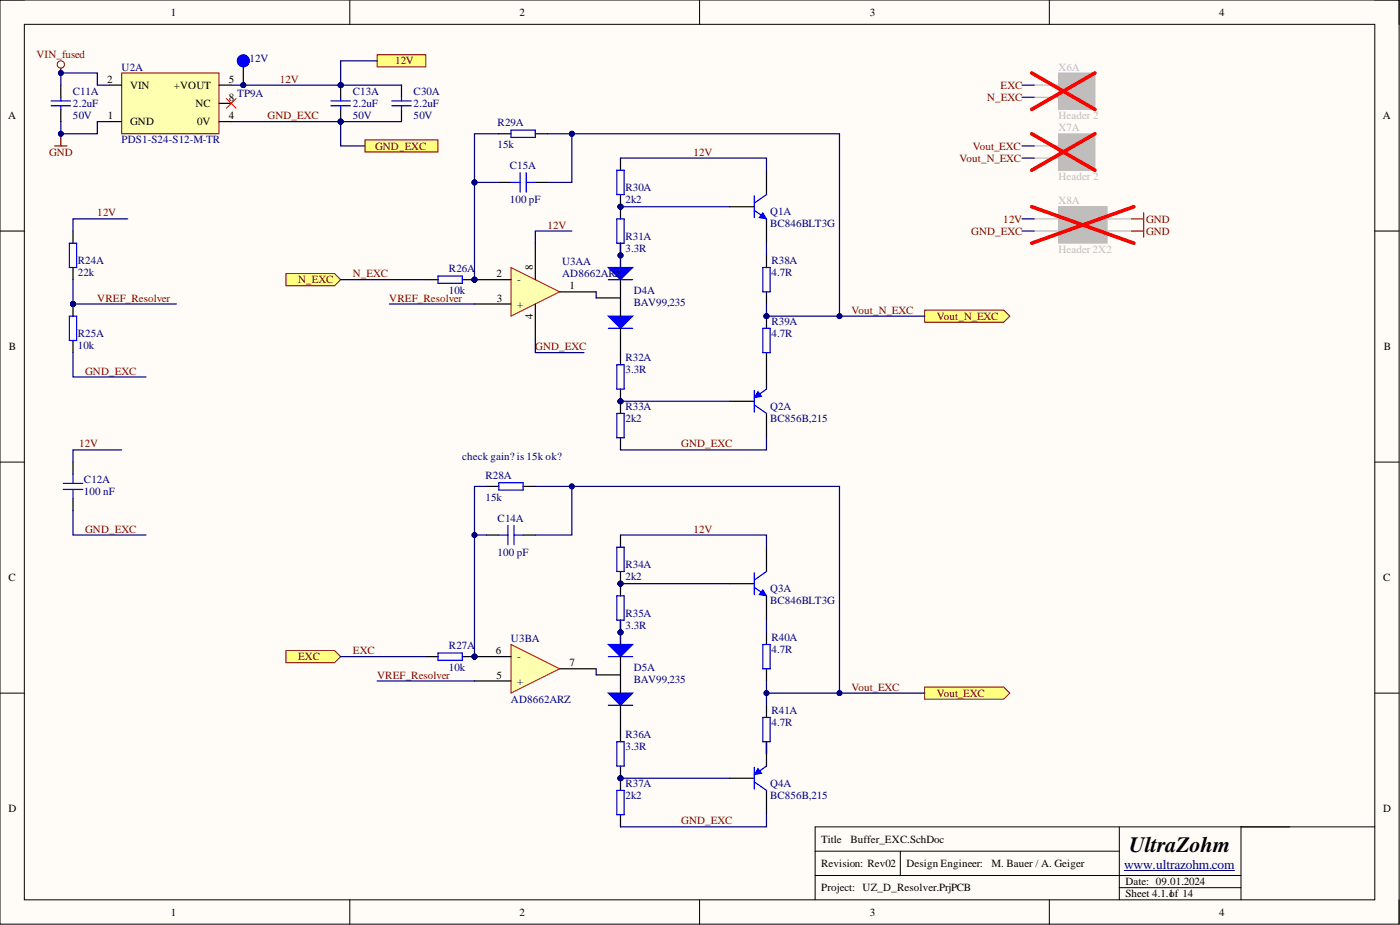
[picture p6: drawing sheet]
<svg xmlns="http://www.w3.org/2000/svg" width="292mm" height="193mm" viewBox="0 0 292 193" stroke-linecap="round" stroke-linejoin="round" font-family="sans-serif">
<defs><g id="words">
<text font-size="4.6" x="235.6" y="177.8">UltraZohm</text>
<text font-size="2.8" fill="#000080" x="234.5" y="181.3">www.ultrazohm.com</text>
<g font-size="2.3">
<text x="35.6" y="3.3">1</text>
<text x="108.4" y="3.3">2</text>
<text x="181.5" y="3.3">3</text>
<text x="254.3" y="3.3">4</text>
<text x="22.3" y="17.3">2</text>
<text x="47.7" y="17.3">5</text>
<text x="27.2" y="18.5">VIN</text>
<text x="36.3" y="18.5">+VOUT</text>
<text x="40.8" y="22.3">NC</text>
<text x="47.7" y="21.1">8</text>
<text x="1.7" y="24.9">A</text>
<text x="22.5" y="24.9">1</text>
<text x="27.2" y="26.1">GND</text>
<text x="41.1" y="26.1">0V</text>
<text x="47.7" y="24.9">4</text>
<text x="288.5" y="24.9">A</text>
<text x="103.6" y="57.8">2</text>
<text x="111.2" y="56.3" transform="rotate(-90 111.2 56.3)">8</text>
<text x="103.7" y="62.9">3</text>
<text x="118.8" y="60.4">1</text>
<text x="111.2" y="66.5" transform="rotate(-90 111.2 66.5)">4</text>
<text x="1.9" y="73.1">B</text>
<text x="288.7" y="73.1">B</text>
<text x="1.8" y="121.3">C</text>
<text x="288.6" y="121.3">C</text>
<text x="103.5" y="136.5">6</text>
<text x="103.6" y="141.6">5</text>
<text x="118.8" y="139">7</text>
<text x="1.8" y="169.5">D</text>
<text x="288.6" y="169.5">D</text>
<text x="171.3" y="175.8">Title</text>
<text x="177.4" y="175.8">Buffer_EXC.SchDoc</text>
<text x="171.3" y="180.9">Revision: Rev02</text>
<text x="171.3" y="185.9">Project: UZ_D_Resolver.PrjPCB</text>
<text x="189.1" y="180.9">Design Engineer:</text>
<text x="206.9" y="180.9">M. Bauer / A. Geiger</text>
<text x="234.8" y="184.7">Date: 09.01.2024</text>
<text x="35.6" y="191">1</text>
<text x="108.4" y="191">2</text>
<text x="181.5" y="191">3</text>
<text x="234.8" y="187.2">Sheet 4.1.1of 14</text>
<text x="254.3" y="191">4</text>
</g>
<g font-size="2.3" fill="#800000">
<text x="7.6" y="12.2">VIN_fused</text>
<text x="58.4" y="17.3">12V</text>
<text x="82.4" y="13.4">12V</text>
<text x="206" y="21.1">N_EXC</text>
<text x="208.7" y="18.5">EXC</text>
<text x="55.8" y="24.9">GND_EXC</text>
<text x="10.2" y="32.5">GND</text>
<text x="78.3" y="31.2">GND_EXC</text>
<text x="144.7" y="32.5">12V</text>
<text x="200.2" y="33.7">Vout_N_EXC</text>
<text x="203" y="31.2">Vout_EXC</text>
<text x="20.3" y="45.2">12V</text>
<text x="114.2" y="47.7">12V</text>
<text x="209.3" y="46.4">12V</text>
<text x="239.1" y="46.4">GND</text>
<text x="202.7" y="49">GND_EXC</text>
<text x="239.1" y="49">GND</text>
<text x="62.2" y="59.1">N_EXC</text>
<text x="73.6" y="57.8">N_EXC</text>
<text x="20.3" y="62.9">VREF_Resolver</text>
<text x="81.2" y="62.9">VREF_Resolver</text>
<text x="177.7" y="65.4">Vout_N_EXC</text>
<text x="195.5" y="66.7">Vout_N_EXC</text>
<text x="111.7" y="73.1">GND_EXC</text>
<text x="17.8" y="78.1">GND_EXC</text>
<text x="16.5" y="93.4">12V</text>
<text x="142.2" y="93.4">GND_EXC</text>
<text x="17.8" y="111.1">GND_EXC</text>
<text x="144.7" y="111.1">12V</text>
<text x="62.2" y="137.7">EXC</text>
<text x="73.6" y="136.5">EXC</text>
<text x="78.7" y="141.6">VREF_Resolver</text>
<text x="177.7" y="144.1">Vout_EXC</text>
<text x="195.5" y="145.4">Vout_EXC</text>
<text x="142.2" y="172">GND_EXC</text>
</g>
<g font-size="2.3" fill="#000080">
<text x="25.4" y="14.7">U2A</text>
<text x="52" y="12.9">12V</text>
<text x="15.2" y="19.8">C11A</text>
<text x="15.2" y="22.3">2.2uF</text>
<text x="49.5" y="20.3">TP9A</text>
<text x="73.6" y="19.8">C13A</text>
<text x="73.6" y="22.3">2.2uF</text>
<text x="86.3" y="19.8">C30A</text>
<text x="86.3" y="22.3">2.2uF</text>
<text x="15.2" y="24.9">50V</text>
<text x="25.4" y="29.9">PDS1-S24-S12-M-TR</text>
<text x="73.6" y="24.9">50V</text>
<text x="86.3" y="24.9">50V</text>
<text x="103.8" y="26.4">R29A</text>
<text x="103.8" y="31">15k</text>
<text x="106.4" y="35.3">C15A</text>
<text x="130.5" y="39.8">R30A</text>
<text x="106.4" y="42.4">100 pF</text>
<text x="130.5" y="42.4">2k2</text>
<text x="160.7" y="44.9">Q1A</text>
<text x="160.7" y="47.4">BC846BLT3G</text>
<text x="130.5" y="50">R31A</text>
<text x="130.5" y="52.5">3.3R</text>
<text x="16.2" y="55">R24A</text>
<text x="16.2" y="57.6">22k</text>
<text x="93.7" y="56.8">R26A</text>
<text x="107.9" y="59.1">-</text>
<text x="117.3" y="55.3">U3AA</text>
<text x="117.3" y="57.8">AD8662ARZ</text>
<text x="160.9" y="55">R38A</text>
<text x="160.9" y="57.6">4.7R</text>
<text x="93.7" y="61.4">10k</text>
<text x="107.9" y="64.2">+</text>
<text x="132.3" y="61.4">D4A</text>
<text x="132.3" y="63.9">BAV99,235</text>
<text x="16.2" y="70.3">R25A</text>
<text x="160.9" y="67.7">R39A</text>
<text x="160.9" y="70.3">4.7R</text>
<text x="16.2" y="72.8">10k</text>
<text x="130.5" y="75.3">R32A</text>
<text x="130.5" y="77.9">3.3R</text>
<text x="130.5" y="85.5">R33A</text>
<text x="130.5" y="88">2k2</text>
<text x="160.7" y="85.5">Q2A</text>
<text x="160.7" y="88">BC856B,215</text>
<text x="96.5" y="95.9">check gain? is 15k ok?</text>
<text x="17.5" y="100.7">C12A</text>
<text x="101.3" y="99.9">R28A</text>
<text x="17.5" y="103.2">100 nF</text>
<text x="101.3" y="104.5">15k</text>
<text x="103.8" y="108.8">C14A</text>
<text x="103.8" y="115.9">100 pF</text>
<text x="130.5" y="118.5">R34A</text>
<text x="130.5" y="121">2k2</text>
<text x="160.7" y="123.5">Q3A</text>
<text x="130.5" y="128.6">R35A</text>
<text x="130.5" y="131.2">3.3R</text>
<text x="160.7" y="126.1">BC846BLT3G</text>
<text x="93.7" y="135.5">R27A</text>
<text x="106.6" y="133.9">U3BA</text>
<text x="107.9" y="137.7">-</text>
<text x="160.9" y="133.7">R40A</text>
<text x="160.9" y="136.2">4.7R</text>
<text x="93.7" y="140">10k</text>
<text x="107.9" y="142.8">+</text>
<text x="132.3" y="140">D5A</text>
<text x="132.3" y="142.6">BAV99,235</text>
<text x="106.6" y="146.6">AD8662ARZ</text>
<text x="160.9" y="148.9">R41A</text>
<text x="130.5" y="154">R36A</text>
<text x="160.9" y="151.4">4.7R</text>
<text x="130.5" y="156.5">3.3R</text>
<text x="130.5" y="164.1">R37A</text>
<text x="130.5" y="166.7">2k2</text>
<text x="160.7" y="164.1">Q4A</text>
<text x="160.7" y="166.7">BC856B,215</text>
</g>
<g font-size="2.3" fill="#bfbebc">
<text x="220.8" y="14.7">X6A</text>
<text x="222.6" y="18.5">1</text>
<text x="222.6" y="21.1">2</text>
<text x="220.8" y="24.9">Header 2</text>
<text x="220.8" y="27.4">X7A</text>
<text x="222.6" y="31.2">1</text>
<text x="222.6" y="33.7">2</text>
<text x="220.8" y="37.5">Header 2</text>
<text x="220.8" y="42.6">X8A</text>
<text x="222.6" y="46.4">1</text>
<text x="228.2" y="46.4">2</text>
<text x="220.8" y="52.8">Header 2X2</text>
<text x="222.6" y="49">3</text>
<text x="228.1" y="49">4</text>
</g>
</g></defs>
<path d="M0 0h291.9v192.8h-291.9z" fill-rule="evenodd" fill="#fffcf8"/>
<path d="M0 0h291.9v192.8h-291.9z" fill="none" stroke="#000" stroke-width=".21"/>
<path d="M5.1 5.1h281.7v182.6h-281.7z" fill-rule="evenodd" fill="#fffcf8"/>
<g fill="none" stroke="#000" stroke-width=".21">
<path d="M0 0h5.1M5.1 5.1h281.7v182.6h-281.7zM73 0v5.1M146 0v5.1M218.9 0v5.1M286.8 0h5.1v5.1M0 48.2h5.1M286.8 48.2h5.1M0 96.4h5.1M286.8 96.4h5.1M0 144.6h5.1M286.8 144.6h5.1"/>
<path d="M170.1 177.6h63.4M187.8 177.6v5M233.5 172.5v15.2M258.9 172.5v15.2M286.8 172.5h-116.7v15.2M73 187.7v5.1M146 187.7v5.1M170.1 182.6h88.8M218.9 187.7v5.1M233.5 185.2h25.4M291.9 187.7v5.1"/>
</g>
<path d="M234.5 181.6h23.1" fill="none" stroke="#000080" stroke-width=".21"/>
<path d="M59.7 57.1h10.1l1.3 1.2-1.3 1.3h-10.1z" fill-rule="evenodd" fill="#ffff80"/>
<path d="M59.7 57.1h10.1l1.3 1.2-1.3 1.3h-10.1z" fill="none" stroke="#800000" stroke-width=".21"/>
<path d="M104.1 27.9h2.5M111.7 27.9h2.5M15.2 48.2v2.5M15.2 55.8v2.5M129.5 50.7v5.1M124.4 62.2h5.1" fill="none" stroke="#000" stroke-width=".25"/>
<path d="M106.6 27.1h5.1v1.6h-5.1zM14.5 50.7h1.5v5.1h-1.5z" fill="none" stroke="#00f" stroke-width=".25"/>
<path d="M126.9 55.8h5.1l-2.5 2.5z" fill="#00f"/>
<path d="M126.9 55.8h5.1l-2.5 2.5zM126.9 58.3h5.1" fill="none" stroke="#00f" stroke-width=".25"/>
<path d="M126.9 66h5.1l-2.5 2.5z" fill="#00f"/>
<path d="M126.9 66h5.1l-2.5 2.5zM126.9 68.5h5.1" fill="none" stroke="#00f" stroke-width=".25"/>
<path d="M129.5 58.3v7.7M129.5 68.5v5.1" fill="none" stroke="#000" stroke-width=".25"/>
<circle cx="129.5" cy="53.3" r=".51" fill="#000080"/>
<circle cx="129.5" cy="53.3" r=".51" fill="none" stroke="#000080" stroke-width=".21"/>
<circle cx="129.5" cy="43.1" r=".51" fill="#000080"/>
<circle cx="129.5" cy="43.1" r=".51" fill="none" stroke="#000080" stroke-width=".21"/>
<path d="M129.5 50.7v2.6" fill="none" stroke="#000" stroke-width=".25"/>
<circle cx="129.5" cy="53.3" r=".51" fill="#000080"/>
<circle cx="129.5" cy="53.3" r=".51" fill="none" stroke="#000080" stroke-width=".21"/>
<path d="M129.5 43.1v2.6" fill="none" stroke="#000" stroke-width=".25"/>
<circle cx="129.5" cy="43.1" r=".51" fill="#000080"/>
<circle cx="129.5" cy="43.1" r=".51" fill="none" stroke="#000080" stroke-width=".21"/>
<path d="M128.7 45.7h1.5v5h-1.5z" fill="none" stroke="#00f" stroke-width=".25"/>
<circle cx="129.5" cy="43.1" r=".51" fill="#000080"/>
<circle cx="129.5" cy="43.1" r=".51" fill="none" stroke="#000080" stroke-width=".21"/>
<path d="M129.5 40.6v2.5" fill="none" stroke="#000" stroke-width=".25"/>
<circle cx="129.5" cy="43.1" r=".51" fill="#000080"/>
<circle cx="129.5" cy="43.1" r=".51" fill="none" stroke="#000080" stroke-width=".21"/>
<path d="M129.5 33v2.5" fill="none" stroke="#000" stroke-width=".25"/>
<path d="M128.7 35.5h1.5v5.1h-1.5z" fill="none" stroke="#00f" stroke-width=".25"/>
<circle cx="129.5" cy="83.7" r=".51" fill="#000080"/>
<circle cx="129.5" cy="83.7" r=".51" fill="none" stroke="#000080" stroke-width=".21"/>
<path d="M129.5 73.6v2.5M129.5 81.2v2.5" fill="none" stroke="#000" stroke-width=".25"/>
<circle cx="129.5" cy="83.7" r=".51" fill="#000080"/>
<circle cx="129.5" cy="83.7" r=".51" fill="none" stroke="#000080" stroke-width=".21"/>
<path d="M128.7 76.1h1.5v5.1h-1.5z" fill="none" stroke="#00f" stroke-width=".25"/>
<circle cx="129.5" cy="83.7" r=".51" fill="#000080"/>
<circle cx="129.5" cy="83.7" r=".51" fill="none" stroke="#000080" stroke-width=".21"/>
<path d="M129.5 83.7v2.6" fill="none" stroke="#000" stroke-width=".25"/>
<circle cx="129.5" cy="83.7" r=".51" fill="#000080"/>
<circle cx="129.5" cy="83.7" r=".51" fill="none" stroke="#000080" stroke-width=".21"/>
<path d="M159.9 76.1v5.1M129.5 91.3v2.6M152.3 83.7h5.1M159.9 86.3v5" fill="none" stroke="#000" stroke-width=".25"/>
<path d="M128.7 86.3h1.5v5h-1.5zM157.4 81.4v4.6M157.4 84.5l2.5 1.8M159.9 81.2l-1.8 1.2" fill="none" stroke="#00f" stroke-width=".25"/>
<path d="M158.1 81.7l.8 1-1.5 .3z" fill="#00f"/>
<path d="M158.1 81.7l.8 1-1.5 .3z" fill="none" stroke="#00f" stroke-width=".21"/>
<path d="M159.9 35.5v5.1M152.3 43.1h5.1M159.9 45.7v5" fill="none" stroke="#000" stroke-width=".25"/>
<path d="M157.4 43.9l2.5 1.8M157.4 40.8v4.6M159.9 40.6l-2.5 1.8" fill="none" stroke="#00f" stroke-width=".25"/>
<path d="M159.2 44.4l.7 1.3-1.5-.3z" fill="#00f"/>
<path d="M159.2 44.4l.7 1.3-1.5-.3z" fill="none" stroke="#00f" stroke-width=".21"/>
<path d="M159.9 53.3v2.5M159.9 60.9v2.5" fill="none" stroke="#000" stroke-width=".25"/>
<path d="M159.2 55.8h1.5v5.1h-1.5z" fill="none" stroke="#00f" stroke-width=".25"/>
<circle cx="159.9" cy="66" r=".51" fill="#000080"/>
<circle cx="159.9" cy="66" r=".51" fill="none" stroke="#000080" stroke-width=".21"/>
<path d="M159.9 66v2.5" fill="none" stroke="#000" stroke-width=".25"/>
<circle cx="159.9" cy="66" r=".51" fill="#000080"/>
<circle cx="159.9" cy="66" r=".51" fill="none" stroke="#000080" stroke-width=".21"/>
<path d="M159.9 73.6v2.5" fill="none" stroke="#000" stroke-width=".25"/>
<path d="M159.2 68.5h1.5v5.1h-1.5z" fill="none" stroke="#00f" stroke-width=".25"/>
<path d="M192.9 64.7h16.5l1.3 1.3-1.3 1.2h-16.5z" fill-rule="evenodd" fill="#ffff80"/>
<path d="M192.9 64.7h16.5l1.3 1.3-1.3 1.2h-16.5z" fill="none" stroke="#800000" stroke-width=".21"/>
<path d="M59.7 135.7h10.1l1.3 1.3-1.3 1.3h-10.1z" fill-rule="evenodd" fill="#ffff80"/>
<path d="M59.7 135.7h10.1l1.3 1.3-1.3 1.3h-10.1z" fill="none" stroke="#800000" stroke-width=".21"/>
<path d="M101.5 101.5h2.6M109.2 101.5h2.5M129.5 129.4v5M124.4 140.8h5.1" fill="none" stroke="#000" stroke-width=".25"/>
<path d="M104.1 100.7h5.1v1.5h-5.1z" fill="none" stroke="#00f" stroke-width=".25"/>
<path d="M126.9 134.4h5.1l-2.5 2.6z" fill="#00f"/>
<path d="M126.9 134.4h5.1l-2.5 2.6zM126.9 137h5.1" fill="none" stroke="#00f" stroke-width=".25"/>
<path d="M126.9 144.6h5.1l-2.5 2.5z" fill="#00f"/>
<path d="M126.9 144.6h5.1l-2.5 2.5zM126.9 147.1h5.1" fill="none" stroke="#00f" stroke-width=".25"/>
<path d="M129.5 137v7.6M129.5 147.1v5.1" fill="none" stroke="#000" stroke-width=".25"/>
<circle cx="129.5" cy="131.9" r=".51" fill="#000080"/>
<circle cx="129.5" cy="131.9" r=".51" fill="none" stroke="#000080" stroke-width=".21"/>
<circle cx="129.5" cy="121.8" r=".51" fill="#000080"/>
<circle cx="129.5" cy="121.8" r=".51" fill="none" stroke="#000080" stroke-width=".21"/>
<path d="M129.5 129.4v2.5" fill="none" stroke="#000" stroke-width=".25"/>
<circle cx="129.5" cy="131.9" r=".51" fill="#000080"/>
<circle cx="129.5" cy="131.9" r=".51" fill="none" stroke="#000080" stroke-width=".21"/>
<path d="M129.5 121.8v2.5" fill="none" stroke="#000" stroke-width=".25"/>
<circle cx="129.5" cy="121.8" r=".51" fill="#000080"/>
<circle cx="129.5" cy="121.8" r=".51" fill="none" stroke="#000080" stroke-width=".21"/>
<path d="M128.7 124.3h1.5v5.1h-1.5z" fill="none" stroke="#00f" stroke-width=".25"/>
<circle cx="129.5" cy="121.8" r=".51" fill="#000080"/>
<circle cx="129.5" cy="121.8" r=".51" fill="none" stroke="#000080" stroke-width=".21"/>
<path d="M129.5 119.2v2.6" fill="none" stroke="#000" stroke-width=".25"/>
<circle cx="129.5" cy="121.8" r=".51" fill="#000080"/>
<circle cx="129.5" cy="121.8" r=".51" fill="none" stroke="#000080" stroke-width=".21"/>
<path d="M129.5 111.6v2.6" fill="none" stroke="#000" stroke-width=".25"/>
<path d="M128.7 114.2h1.5v5h-1.5z" fill="none" stroke="#00f" stroke-width=".25"/>
<circle cx="129.5" cy="162.4" r=".51" fill="#000080"/>
<circle cx="129.5" cy="162.4" r=".51" fill="none" stroke="#000080" stroke-width=".21"/>
<path d="M129.5 152.2v2.5M129.5 159.8v2.6" fill="none" stroke="#000" stroke-width=".25"/>
<circle cx="129.5" cy="162.4" r=".51" fill="#000080"/>
<circle cx="129.5" cy="162.4" r=".51" fill="none" stroke="#000080" stroke-width=".21"/>
<path d="M128.7 154.7h1.5v5.1h-1.5z" fill="none" stroke="#00f" stroke-width=".25"/>
<circle cx="129.5" cy="162.4" r=".51" fill="#000080"/>
<circle cx="129.5" cy="162.4" r=".51" fill="none" stroke="#000080" stroke-width=".21"/>
<path d="M129.5 162.4v2.5" fill="none" stroke="#000" stroke-width=".25"/>
<circle cx="129.5" cy="162.4" r=".51" fill="#000080"/>
<circle cx="129.5" cy="162.4" r=".51" fill="none" stroke="#000080" stroke-width=".21"/>
<path d="M159.9 154.7v5.1M129.5 170v2.5M152.3 162.4h5.1M159.9 164.9v5.1" fill="none" stroke="#000" stroke-width=".25"/>
<path d="M159.9 159.8l-1.8 1.3M128.7 164.9h1.5v5.1h-1.5zM157.4 160.1v4.5M157.4 163.1l2.5 1.8" fill="none" stroke="#00f" stroke-width=".25"/>
<path d="M158.1 160.3l.8 1-1.5 .3z" fill="#00f"/>
<path d="M158.1 160.3l.8 1-1.5 .3z" fill="none" stroke="#00f" stroke-width=".21"/>
<path d="M159.9 114.2v5M152.3 121.8h5.1M159.9 124.3v5.1" fill="none" stroke="#000" stroke-width=".25"/>
<path d="M157.4 119.5v4.5M159.9 119.2l-2.5 1.8M157.4 122.5l2.5 1.8" fill="none" stroke="#00f" stroke-width=".25"/>
<path d="M159.2 123l.7 1.3-1.5-.3z" fill="#00f"/>
<path d="M159.2 123l.7 1.3-1.5-.3z" fill="none" stroke="#00f" stroke-width=".21"/>
<path d="M159.9 131.9v2.5M159.9 139.5v2.6M159.9 147.1v2.6M159.9 154.7v2.6" fill="none" stroke="#000" stroke-width=".25"/>
<path d="M159.2 134.4h1.5v5.1h-1.5zM159.2 149.7h1.5v5h-1.5z" fill="none" stroke="#00f" stroke-width=".25"/>
<path d="M192.9 143.3h16.5l1.3 1.3-1.3 1.3h-16.5z" fill-rule="evenodd" fill="#ffff80"/>
<path d="M192.9 143.3h16.5l1.3 1.3-1.3 1.3h-16.5z" fill="none" stroke="#800000" stroke-width=".21"/>
<path d="M25.4 15.2h20.3v12.7h-20.3z" fill-rule="evenodd" fill="#ffffb0"/>
<path d="M25.4 15.2h20.3v12.7h-20.3z" fill="none" stroke="#800000" stroke-width=".21"/>
<path d="M22.8 17.8h2.6M45.7 17.8h2.5M22.8 25.4h2.6M45.7 25.4h2.5M45.7 21.6h2.5" fill="none" stroke="#000" stroke-width=".25"/>
<path d="M47.2 20.5l2 2.1M49.2 20.5l-2 2.1" fill="none" stroke="#f00" stroke-width=".21"/>
<circle cx="71.1" cy="17.8" r=".51" fill="#000080"/>
<circle cx="71.1" cy="17.8" r=".51" fill="none" stroke="#000080" stroke-width=".21"/>
<circle cx="71.1" cy="25.4" r=".51" fill="#000080"/>
<circle cx="71.1" cy="25.4" r=".51" fill="none" stroke="#000080" stroke-width=".21"/>
<path d="M71.1 17.8v2.5" fill="none" stroke="#000" stroke-width=".25"/>
<circle cx="71.1" cy="17.8" r=".51" fill="#000080"/>
<circle cx="71.1" cy="17.8" r=".51" fill="none" stroke="#000080" stroke-width=".21"/>
<path d="M71.1 22.8v2.6" fill="none" stroke="#000" stroke-width=".25"/>
<circle cx="71.1" cy="25.4" r=".51" fill="#000080"/>
<circle cx="71.1" cy="25.4" r=".51" fill="none" stroke="#000080" stroke-width=".21"/>
<path d="M69 22.1h4.1M69 21.1h4.1M71.1 20.3v.8M71.1 22.1v.7" fill="none" stroke="#00f" stroke-width=".25"/>
<circle cx="12.7" cy="13.4" r=".76" fill="none" stroke="#800000" stroke-width=".21"/>
<path d="M12.7 14.2v1" fill="none" stroke="#800000" stroke-width=".25"/>
<circle cx="12.7" cy="15.2" r=".51" fill="#000080"/>
<circle cx="12.7" cy="15.2" r=".51" fill="none" stroke="#000080" stroke-width=".21"/>
<circle cx="99" cy="58.3" r=".51" fill="#000080"/>
<circle cx="99" cy="58.3" r=".51" fill="none" stroke="#000080" stroke-width=".21"/>
<path d="M106.6 55.8l10.2 5.1-10.2 5.1z" fill="#ffffb0"/>
<path d="M106.6 55.8l10.2 5.1-10.2 5.1z" fill="none" stroke="#bf0000" stroke-width=".21"/>
<path d="M99 58.3h7.6" fill="none" stroke="#000" stroke-width=".25"/>
<circle cx="99" cy="58.3" r=".51" fill="#000080"/>
<circle cx="99" cy="58.3" r=".51" fill="none" stroke="#000080" stroke-width=".21"/>
<path d="M111.7 50.7v7.6M99 63.4h7.6M111.7 63.4v7.6M116.8 60.9h7.6" fill="none" stroke="#000" stroke-width=".25"/>
<circle cx="99" cy="137" r=".51" fill="#000080"/>
<circle cx="99" cy="137" r=".51" fill="none" stroke="#000080" stroke-width=".21"/>
<path d="M106.6 134.4l10.2 5.1-10.2 5.1z" fill="#ffffb0"/>
<path d="M106.6 134.4l10.2 5.1-10.2 5.1z" fill="none" stroke="#bf0000" stroke-width=".21"/>
<path d="M99 137h7.6" fill="none" stroke="#000" stroke-width=".25"/>
<circle cx="99" cy="137" r=".51" fill="#000080"/>
<circle cx="99" cy="137" r=".51" fill="none" stroke="#000080" stroke-width=".21"/>
<path d="M116.8 139.5h7.6M99 142.1h7.6" fill="none" stroke="#000" stroke-width=".25"/>
<circle cx="50.8" cy="17.8" r=".51" fill="#000080"/>
<circle cx="50.8" cy="17.8" r=".51" fill="none" stroke="#000080" stroke-width=".21"/>
<path d="M50.8 12.7v5.1" fill="none" stroke="#000" stroke-width=".25"/>
<circle cx="50.8" cy="17.8" r=".51" fill="#000080"/>
<circle cx="50.8" cy="17.8" r=".51" fill="none" stroke="#000080" stroke-width=".21"/>
<circle cx="50.8" cy="12.7" r="1.27" fill="#00f"/>
<circle cx="50.8" cy="12.7" r="1.27" fill="none" stroke="#00f" stroke-width=".21"/>
<path d="M15.2 96.4v2.5M15.2 104v2.5" fill="none" stroke="#000" stroke-width=".25"/>
<path d="M15.2 98.9v1.9M13.2 102.1h4.1M13.2 100.8h4.1M15.2 102.1v1.9" fill="none" stroke="#00f" stroke-width=".25"/>
<circle cx="15.2" cy="63.4" r=".51" fill="#000080"/>
<circle cx="15.2" cy="63.4" r=".51" fill="none" stroke="#000080" stroke-width=".21"/>
<path d="M15.2 63.4v2.6M15.2 71v2.6" fill="none" stroke="#000" stroke-width=".25"/>
<circle cx="15.2" cy="63.4" r=".51" fill="#000080"/>
<circle cx="15.2" cy="63.4" r=".51" fill="none" stroke="#000080" stroke-width=".21"/>
<path d="M14.5 66h1.5v5h-1.5z" fill="none" stroke="#00f" stroke-width=".25"/>
<circle cx="99" cy="58.3" r=".51" fill="#000080"/>
<circle cx="99" cy="58.3" r=".51" fill="none" stroke="#000080" stroke-width=".21"/>
<path d="M96.5 58.3h2.5" fill="none" stroke="#000" stroke-width=".25"/>
<circle cx="99" cy="58.3" r=".51" fill="#000080"/>
<circle cx="99" cy="58.3" r=".51" fill="none" stroke="#000080" stroke-width=".21"/>
<path d="M88.8 58.3h2.6" fill="none" stroke="#000" stroke-width=".25"/>
<path d="M91.4 57.6h5.1v1.5h-5.1z" fill="none" stroke="#00f" stroke-width=".25"/>
<circle cx="99" cy="137" r=".51" fill="#000080"/>
<circle cx="99" cy="137" r=".51" fill="none" stroke="#000080" stroke-width=".21"/>
<path d="M96.5 137h2.5" fill="none" stroke="#000" stroke-width=".25"/>
<circle cx="99" cy="137" r=".51" fill="#000080"/>
<circle cx="99" cy="137" r=".51" fill="none" stroke="#000080" stroke-width=".21"/>
<path d="M104.1 38.1h2.5M111.7 38.1h2.5M101.5 111.6h2.6M109.2 111.6h2.5M88.8 137h2.6" fill="none" stroke="#000" stroke-width=".25"/>
<path d="M106.6 38.1h1.9M108.5 36v4.1M109.8 38.1h1.9M109.8 36v4.1M104.1 111.6h1.9M106 109.6v4M107.2 111.6h2M107.2 109.6v4M91.4 136.2h5.1v1.5h-5.1z" fill="none" stroke="#00f" stroke-width=".25"/>
<path d="M11.4 30.4h2.6M12.7 27.9v2.5" fill="none" stroke="#800000" stroke-width=".25"/>
<circle cx="12.7" cy="27.9" r=".51" fill="#000080"/>
<circle cx="12.7" cy="27.9" r=".51" fill="none" stroke="#000080" stroke-width=".21"/>
<path d="M78.7 11.4h10.1v2.6h-10.1z" fill-rule="evenodd" fill="#ffff80"/>
<path d="M78.7 11.4h10.1v2.6h-10.1z" fill="none" stroke="#800000" stroke-width=".21"/>
<path d="M76.2 29.2h15.2v2.5h-15.2z" fill-rule="evenodd" fill="#ffff80"/>
<path d="M76.2 29.2h15.2v2.5h-15.2z" fill="none" stroke="#800000" stroke-width=".21"/>
<path d="M220.8 15.2h7.7v7.6h-7.7z" fill-rule="evenodd" fill="#bfbebc"/>
<path d="M220.8 15.2h7.7v7.6h-7.7z" fill="none" stroke="#bfbebc" stroke-width=".21"/>
<path d="M215.8 17.8h5M215.8 20.3h5" fill="none" stroke="#bfbebc" stroke-width=".25"/>
<path d="M215.3 15.2l13.2 7.6M228.5 15.2l-13.2 7.6" fill="none" stroke="#f00" stroke-width=".76"/>
<path d="M220.8 27.9h7.7v7.6h-7.7z" fill-rule="evenodd" fill="#bfbebc"/>
<path d="M220.8 27.9h7.7v7.6h-7.7z" fill="none" stroke="#bfbebc" stroke-width=".21"/>
<path d="M215.8 30.4h5M215.8 33h5" fill="none" stroke="#bfbebc" stroke-width=".25"/>
<path d="M215.3 27.9l13.2 7.6M228.5 27.9l-13.2 7.6" fill="none" stroke="#f00" stroke-width=".76"/>
<path d="M220.8 43.1h10.2v7.6h-10.2z" fill-rule="evenodd" fill="#bfbebc"/>
<path d="M220.8 43.1h10.2v7.6h-10.2z" fill="none" stroke="#bfbebc" stroke-width=".21"/>
<path d="M215.8 45.7h5M215.8 48.2h5M231 45.7h5.1M231 48.2h5.1" fill="none" stroke="#bfbebc" stroke-width=".25"/>
<path d="M215.3 43.1l21.3 7.6M236.6 43.1l-21.3 7.6" fill="none" stroke="#f00" stroke-width=".76"/>
<path d="M236.1 48.2h2.5M236.1 45.7h2.5M238.6 44.4v5.1" fill="none" stroke="#800000" stroke-width=".25"/>
<path d="M12.7 17.8v2.5M83.8 17.8v2.5M12.7 22.8v2.6M83.8 22.8v2.6" fill="none" stroke="#000" stroke-width=".25"/>
<path d="M10.7 22.1h4M10.7 21.1h4M12.7 20.3v.8M12.7 22.1v.7M81.7 22.1h4.1M81.7 21.1h4.1M83.8 20.3v.8M83.8 22.1v.7" fill="none" stroke="#00f" stroke-width=".25"/>
<path d="M48.2 17.8h22.9" fill="none" stroke="#000080" stroke-width=".25"/>
<circle cx="71.1" cy="17.8" r=".51" fill="#000080"/>
<circle cx="71.1" cy="17.8" r=".51" fill="none" stroke="#000080" stroke-width=".21"/>
<circle cx="50.8" cy="17.8" r=".51" fill="#000080"/>
<circle cx="50.8" cy="17.8" r=".51" fill="none" stroke="#000080" stroke-width=".21"/>
<path d="M124.4 60.9v1.3M124.4 139.5v1.3M129.5 162.4h22.8" fill="none" stroke="#000080" stroke-width=".25"/>
<circle cx="129.5" cy="162.4" r=".51" fill="#000080"/>
<circle cx="129.5" cy="162.4" r=".51" fill="none" stroke="#000080" stroke-width=".21"/>
<path d="M129.5 121.8h22.8" fill="none" stroke="#000080" stroke-width=".25"/>
<circle cx="129.5" cy="121.8" r=".51" fill="#000080"/>
<circle cx="129.5" cy="121.8" r=".51" fill="none" stroke="#000080" stroke-width=".21"/>
<path d="M129.5 83.7h22.8M129.5 111.6h30.4v2.6" fill="none" stroke="#000080" stroke-width=".25"/>
<circle cx="129.5" cy="83.7" r=".51" fill="#000080"/>
<circle cx="129.5" cy="83.7" r=".51" fill="none" stroke="#000080" stroke-width=".21"/>
<path d="M129.5 43.1h22.8" fill="none" stroke="#000080" stroke-width=".25"/>
<circle cx="129.5" cy="43.1" r=".51" fill="#000080"/>
<circle cx="129.5" cy="43.1" r=".51" fill="none" stroke="#000080" stroke-width=".21"/>
<path d="M48.2 25.4h22.9" fill="none" stroke="#000080" stroke-width=".25"/>
<circle cx="71.1" cy="25.4" r=".51" fill="#000080"/>
<circle cx="71.1" cy="25.4" r=".51" fill="none" stroke="#000080" stroke-width=".21"/>
<path d="M26.7 45.7h-11.5v2.5M119.3 48.2h-7.6v2.5M15.2 63.4h21.6" fill="none" stroke="#000080" stroke-width=".25"/>
<circle cx="15.2" cy="63.4" r=".51" fill="#000080"/>
<circle cx="15.2" cy="63.4" r=".51" fill="none" stroke="#000080" stroke-width=".21"/>
<path d="M129.5 131.9v2.5M159.9 129.4v2.5M78.7 142.1h20.3" fill="none" stroke="#000080" stroke-width=".25"/>
<circle cx="129.5" cy="131.9" r=".51" fill="#000080"/>
<circle cx="129.5" cy="131.9" r=".51" fill="none" stroke="#000080" stroke-width=".21"/>
<path d="M99 38.1h5.1M159.9 91.3v2.6h-30.4M159.9 170v2.5h-30.4" fill="none" stroke="#000080" stroke-width=".25"/>
<circle cx="99" cy="38.1" r=".51" fill="#000080"/>
<circle cx="99" cy="38.1" r=".51" fill="none" stroke="#000080" stroke-width=".21"/>
<path d="M114.2 27.9h5.1" fill="none" stroke="#000080" stroke-width=".25"/>
<circle cx="119.3" cy="27.9" r=".51" fill="#000080"/>
<circle cx="119.3" cy="27.9" r=".51" fill="none" stroke="#000080" stroke-width=".21"/>
<path d="M119.3 27.9v10.2h-5.1" fill="none" stroke="#000080" stroke-width=".25"/>
<circle cx="119.3" cy="27.9" r=".51" fill="#000080"/>
<circle cx="119.3" cy="27.9" r=".51" fill="none" stroke="#000080" stroke-width=".21"/>
<path d="M99 38.1v20.2M129.5 33h30.4v2.5M159.9 50.7v2.6" fill="none" stroke="#000080" stroke-width=".25"/>
<circle cx="99" cy="38.1" r=".51" fill="#000080"/>
<circle cx="99" cy="38.1" r=".51" fill="none" stroke="#000080" stroke-width=".21"/>
<circle cx="99" cy="58.3" r=".51" fill="#000080"/>
<circle cx="99" cy="58.3" r=".51" fill="none" stroke="#000080" stroke-width=".21"/>
<path d="M104.1 27.9h-5.1v10.2" fill="none" stroke="#000080" stroke-width=".25"/>
<circle cx="99" cy="38.1" r=".51" fill="#000080"/>
<circle cx="99" cy="38.1" r=".51" fill="none" stroke="#000080" stroke-width=".21"/>
<path d="M12.7 17.8v-2.6h7.6v2.6h2.5M81.2 63.4h17.8M111.7 71v2.6h10.1" fill="none" stroke="#000080" stroke-width=".25"/>
<circle cx="12.7" cy="15.2" r=".51" fill="#000080"/>
<circle cx="12.7" cy="15.2" r=".51" fill="none" stroke="#000080" stroke-width=".21"/>
<path d="M78.7 12.7h-7.6v5.1M15.2 73.6v5h15.3M15.2 106.5v5.1h15.3" fill="none" stroke="#000080" stroke-width=".25"/>
<circle cx="71.1" cy="17.8" r=".51" fill="#000080"/>
<circle cx="71.1" cy="17.8" r=".51" fill="none" stroke="#000080" stroke-width=".21"/>
<path d="M71.1 25.4v5h5.1" fill="none" stroke="#000080" stroke-width=".25"/>
<circle cx="71.1" cy="25.4" r=".51" fill="#000080"/>
<circle cx="71.1" cy="25.4" r=".51" fill="none" stroke="#000080" stroke-width=".21"/>
<path d="M12.7 25.4v2.5h7.6v-2.5h2.5" fill="none" stroke="#000080" stroke-width=".25"/>
<circle cx="12.7" cy="27.9" r=".51" fill="#000080"/>
<circle cx="12.7" cy="27.9" r=".51" fill="none" stroke="#000080" stroke-width=".21"/>
<path d="M71.1 17.8h12.7M213.2 17.8h2.6M213.2 33h2.6M213.2 30.4h2.6M213.2 20.3h2.6M71.1 58.3h17.7M213.2 45.7h2.6M213.2 48.2h2.6M71.1 137h17.7" fill="none" stroke="#000080" stroke-width=".25"/>
<circle cx="71.1" cy="17.8" r=".51" fill="#000080"/>
<circle cx="71.1" cy="17.8" r=".51" fill="none" stroke="#000080" stroke-width=".21"/>
<path d="M71.1 25.4h12.7" fill="none" stroke="#000080" stroke-width=".25"/>
<circle cx="71.1" cy="25.4" r=".51" fill="#000080"/>
<circle cx="71.1" cy="25.4" r=".51" fill="none" stroke="#000080" stroke-width=".21"/>
<path d="M15.2 58.3v5.1" fill="none" stroke="#000080" stroke-width=".25"/>
<circle cx="15.2" cy="63.4" r=".51" fill="#000080"/>
<circle cx="15.2" cy="63.4" r=".51" fill="none" stroke="#000080" stroke-width=".21"/>
<path d="M25.4 93.9h-10.2v2.5M129.5 129.4v2.5" fill="none" stroke="#000080" stroke-width=".25"/>
<circle cx="129.5" cy="131.9" r=".51" fill="#000080"/>
<circle cx="129.5" cy="131.9" r=".51" fill="none" stroke="#000080" stroke-width=".21"/>
<path d="M129.5 50.7v5.1" fill="none" stroke="#000080" stroke-width=".25"/>
<circle cx="129.5" cy="53.3" r=".51" fill="#000080"/>
<circle cx="129.5" cy="53.3" r=".51" fill="none" stroke="#000080" stroke-width=".21"/>
<path d="M159.9 142.1v2.5M159.9 154.7v2.6" fill="none" stroke="#000080" stroke-width=".25"/>
<circle cx="159.9" cy="144.6" r=".51" fill="#000080"/>
<circle cx="159.9" cy="144.6" r=".51" fill="none" stroke="#000080" stroke-width=".21"/>
<path d="M159.9 63.4v2.6" fill="none" stroke="#000080" stroke-width=".25"/>
<circle cx="159.9" cy="66" r=".51" fill="#000080"/>
<circle cx="159.9" cy="66" r=".51" fill="none" stroke="#000080" stroke-width=".21"/>
<path d="M175.2 66h17.7" fill="none" stroke="#000080" stroke-width=".25"/>
<circle cx="175.2" cy="66" r=".51" fill="#000080"/>
<circle cx="175.2" cy="66" r=".51" fill="none" stroke="#000080" stroke-width=".21"/>
<path d="M119.3 27.9h55.9v38.1h-15.3" fill="none" stroke="#000080" stroke-width=".25"/>
<circle cx="119.3" cy="27.9" r=".51" fill="#000080"/>
<circle cx="119.3" cy="27.9" r=".51" fill="none" stroke="#000080" stroke-width=".21"/>
<circle cx="175.2" cy="66" r=".51" fill="#000080"/>
<circle cx="175.2" cy="66" r=".51" fill="none" stroke="#000080" stroke-width=".21"/>
<circle cx="159.9" cy="66" r=".51" fill="#000080"/>
<circle cx="159.9" cy="66" r=".51" fill="none" stroke="#000080" stroke-width=".21"/>
<path d="M192.9 144.6h-33v2.5" fill="none" stroke="#000080" stroke-width=".25"/>
<circle cx="159.9" cy="144.6" r=".51" fill="#000080"/>
<circle cx="159.9" cy="144.6" r=".51" fill="none" stroke="#000080" stroke-width=".21"/>
<circle cx="175.2" cy="144.6" r=".51" fill="#000080"/>
<circle cx="175.2" cy="144.6" r=".51" fill="none" stroke="#000080" stroke-width=".21"/>
<path d="M111.7 101.5h63.5v43.1" fill="none" stroke="#000080" stroke-width=".25"/>
<circle cx="119.3" cy="101.5" r=".51" fill="#000080"/>
<circle cx="119.3" cy="101.5" r=".51" fill="none" stroke="#000080" stroke-width=".21"/>
<circle cx="175.2" cy="144.6" r=".51" fill="#000080"/>
<circle cx="175.2" cy="144.6" r=".51" fill="none" stroke="#000080" stroke-width=".21"/>
<path d="M99 111.6h2.5" fill="none" stroke="#000080" stroke-width=".25"/>
<circle cx="99" cy="111.6" r=".51" fill="#000080"/>
<circle cx="99" cy="111.6" r=".51" fill="none" stroke="#000080" stroke-width=".21"/>
<path d="M119.3 101.5v10.1h-7.6" fill="none" stroke="#000080" stroke-width=".25"/>
<circle cx="119.3" cy="101.5" r=".51" fill="#000080"/>
<circle cx="119.3" cy="101.5" r=".51" fill="none" stroke="#000080" stroke-width=".21"/>
<path d="M101.5 101.5h-2.5v35.5" fill="none" stroke="#000080" stroke-width=".25"/>
<circle cx="99" cy="137" r=".51" fill="#000080"/>
<circle cx="99" cy="137" r=".51" fill="none" stroke="#000080" stroke-width=".21"/>
<circle cx="99" cy="111.6" r=".51" fill="#000080"/>
<circle cx="99" cy="111.6" r=".51" fill="none" stroke="#000080" stroke-width=".21"/>
<use href="#words"/>
</svg>
